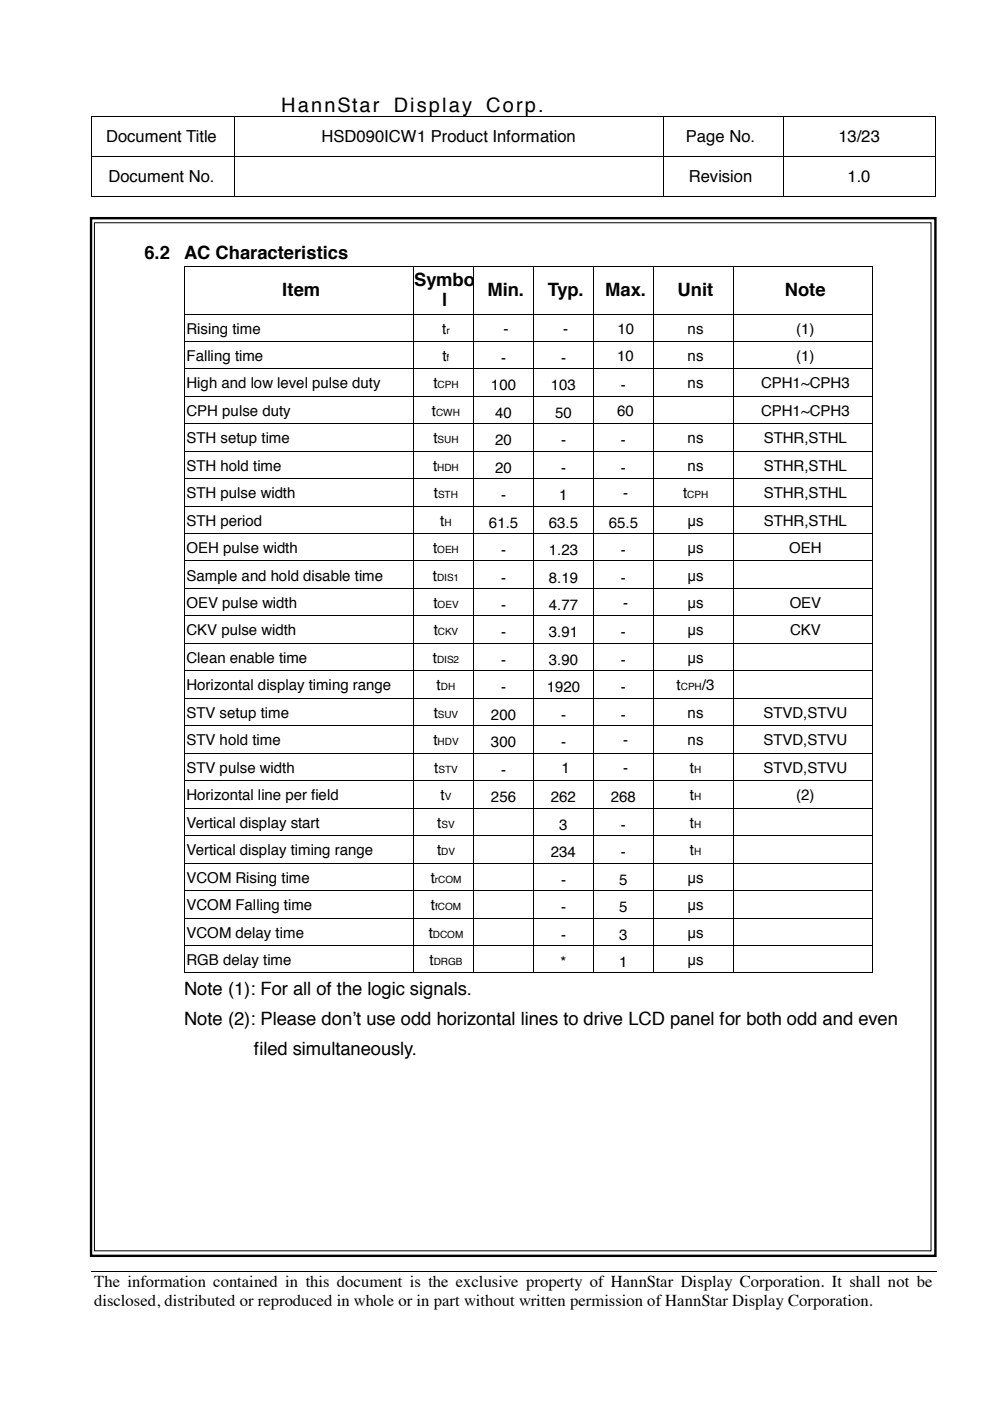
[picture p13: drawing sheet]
<svg xmlns="http://www.w3.org/2000/svg" width="210mm" height="297mm" viewBox="0 0 210 297" stroke-linecap="round" stroke-linejoin="round" font-family="sans-serif">
<defs><g id="words">
<g font-size="4.2">
<text x="59.6" y="23.8">HannStar</text>
<text x="83.5" y="23.8">Display Corp.</text>
</g>
<g font-size="3.9">
<text x="30.6" y="54.8">6.2</text>
<text x="39.1" y="54.8">AC Characteristics</text>
<text x="59.9" y="62.8">Item</text>
<text x="87.8" y="60.6">Symbo</text>
<text x="93.7" y="64.9">l</text>
<text x="103.3" y="62.8">Min.</text>
<text x="116.1" y="62.8">Typ.</text>
<text x="128.3" y="62.8">Max.</text>
<text x="143.7" y="62.8">Unit</text>
<text x="166.4" y="62.8">Note</text>
<text x="39" y="210.9">Note (1): For all of the logic signals.</text>
<text x="39" y="217.3">Note (2): Please don’t use odd horizontal lines to drive LCD panel for both odd and even</text>
<text x="53.8" y="223.6">filed simultaneously.</text>
</g>
<g font-size="3.5">
<text x="22.5" y="30.2">Document Title</text>
<text x="68.2" y="30.2">HSD090ICW1 Product Information</text>
<text x="145.4" y="30.2">Page No.</text>
<text x="177.8" y="30.2">13/23</text>
<text x="23" y="38.7">Document No.</text>
<text x="146" y="38.7">Revision</text>
<text x="179.7" y="38.7">1.0</text>
<text x="20" y="272.9">The information contained in this document is the exclusive property of HannStar Display Corporation. It shall not be</text>
<text x="20" y="277">disclosed, distributed or reproduced in whole or in part without written permission of HannStar Display Corporation.</text>
</g>
<g font-size="3.2">
<text x="39.5" y="70.7">Rising time</text>
<text x="93.8" y="70.7">t</text>
<text x="106.7" y="70.7">-</text>
<text x="119.4" y="70.7">-</text>
<text x="130.9" y="70.7">10</text>
<text x="145.8" y="70.7">ns</text>
<text x="168.8" y="70.7">(1)</text>
<text x="39.5" y="76.5">Falling time</text>
<text x="93.8" y="76.5">t</text>
<text x="106.3" y="76.9">-</text>
<text x="119" y="76.9">-</text>
<text x="130.9" y="76.5">10</text>
<text x="145.8" y="76.5">ns</text>
<text x="168.8" y="76.5">(1)</text>
<text x="39.5" y="82.4">High and low level pulse duty</text>
<text x="91.9" y="82.4">t</text>
<text x="104.1" y="82.8">100</text>
<text x="116.8" y="82.8">103</text>
<text x="131.7" y="82.8">-</text>
<text x="145.8" y="82.4">ns</text>
<text x="161.4" y="82.4">CPH1~CPH3</text>
<text x="39.5" y="88.2">CPH pulse duty</text>
<text x="91.6" y="88.2">t</text>
<text x="105" y="88.6">40</text>
<text x="117.7" y="88.6">50</text>
<text x="130.9" y="88.2">60</text>
<text x="161.4" y="88.2">CPH1~CPH3</text>
<text x="39.5" y="94">STH setup time</text>
<text x="91.9" y="94">t</text>
<text x="105" y="94.4">20</text>
<text x="119" y="94.4">-</text>
<text x="131.7" y="94.4">-</text>
<text x="145.8" y="94">ns</text>
<text x="162" y="94">STHR,STHL</text>
<text x="39.5" y="99.8">STH hold time</text>
<text x="91.8" y="99.8">t</text>
<text x="105" y="100.2">20</text>
<text x="119" y="100.2">-</text>
<text x="131.7" y="100.2">-</text>
<text x="145.8" y="99.8">ns</text>
<text x="162" y="99.8">STHR,STHL</text>
<text x="39.5" y="105.6">STH pulse width</text>
<text x="92" y="105.6">t</text>
<text x="106.3" y="106.1">-</text>
<text x="118.6" y="106.1">1</text>
<text x="132.1" y="105.6">-</text>
<text x="144.8" y="105.6">t</text>
<text x="162" y="105.6">STHR,STHL</text>
<text x="39.5" y="111.4">STH period</text>
<text x="93.4" y="111.4">t</text>
<text x="103.7" y="111.9">61.5</text>
<text x="116.4" y="111.9">63.5</text>
<text x="129.1" y="111.9">65.5</text>
<text x="145.8" y="111.4">µs</text>
<text x="162" y="111.4">STHR,STHL</text>
<text x="39.5" y="117.3">OEH pulse width</text>
<text x="91.8" y="117.3">t</text>
<text x="106.3" y="117.7">-</text>
<text x="116.4" y="117.7">1.23</text>
<text x="131.7" y="117.7">-</text>
<text x="145.8" y="117.3">µs</text>
<text x="167.3" y="117.3">OEH</text>
<text x="39.5" y="123.1">Sample and hold disable time</text>
<text x="91.8" y="123.1">t</text>
<text x="106.3" y="123.5">-</text>
<text x="116.4" y="123.5">8.19</text>
<text x="131.7" y="123.5">-</text>
<text x="145.8" y="123.1">µs</text>
<text x="39.5" y="128.9">OEV pulse width</text>
<text x="91.9" y="128.9">t</text>
<text x="106.3" y="129.4">-</text>
<text x="116.4" y="129.4">4.77</text>
<text x="132.1" y="128.9">-</text>
<text x="145.8" y="128.9">µs</text>
<text x="167.4" y="128.9">OEV</text>
<text x="39.5" y="134.7">CKV pulse width</text>
<text x="92" y="134.7">t</text>
<text x="106.3" y="135.2">-</text>
<text x="116.4" y="135.2">3.91</text>
<text x="131.7" y="135.2">-</text>
<text x="145.8" y="134.7">µs</text>
<text x="167.5" y="134.7">CKV</text>
<text x="39.5" y="140.6">Clean enable time</text>
<text x="91.8" y="140.6">t</text>
<text x="106.3" y="141">-</text>
<text x="116.4" y="141">3.90</text>
<text x="131.7" y="141">-</text>
<text x="145.8" y="140.6">µs</text>
<text x="39.5" y="146.4">Horizontal display timing range</text>
<text x="92.6" y="146.4">t</text>
<text x="106.3" y="146.8">-</text>
<text x="115.9" y="146.8">1920</text>
<text x="131.7" y="146.8">-</text>
<text x="143.5" y="146.4">t</text>
<text x="148.8" y="146.4">/3</text>
<text x="39.5" y="152.2">STV setup time</text>
<text x="92" y="152.2">t</text>
<text x="104.1" y="152.6">200</text>
<text x="119" y="152.6">-</text>
<text x="131.7" y="152.6">-</text>
<text x="145.8" y="152.2">ns</text>
<text x="161.9" y="152.2">STVD,STVU</text>
<text x="39.5" y="158">STV hold time</text>
<text x="91.9" y="158">t</text>
<text x="104.1" y="158.4">300</text>
<text x="119" y="158.4">-</text>
<text x="132.1" y="158">-</text>
<text x="145.8" y="158">ns</text>
<text x="161.9" y="158">STVD,STVU</text>
<text x="39.5" y="163.9">STV pulse width</text>
<text x="92.1" y="163.9">t</text>
<text x="106.3" y="164.3">-</text>
<text x="119" y="163.9">1</text>
<text x="132.1" y="163.9">-</text>
<text x="146.3" y="163.9">t</text>
<text x="161.9" y="163.9">STVD,STVU</text>
<text x="39.5" y="169.7">Horizontal line per field</text>
<text x="93.4" y="169.7">t</text>
<text x="104.1" y="170.1">256</text>
<text x="116.8" y="170.1">262</text>
<text x="129.5" y="170.1">268</text>
<text x="146.3" y="169.7">t</text>
<text x="168.8" y="169.7">(2)</text>
<text x="39.5" y="175.5">Vertical display start</text>
<text x="92.7" y="175.5">t</text>
<text x="118.6" y="175.9">3</text>
<text x="131.7" y="175.9">-</text>
<text x="146.3" y="175.5">t</text>
<text x="39.5" y="181.3">Vertical display timing range</text>
<text x="92.7" y="181.3">t</text>
<text x="116.8" y="181.7">234</text>
<text x="131.7" y="181.7">-</text>
<text x="146.3" y="181.3">t</text>
<text x="39.5" y="187.1">VCOM Rising time</text>
<text x="91.3" y="187.1">t</text>
<text x="119" y="187.6">-</text>
<text x="131.3" y="187.6">5</text>
<text x="145.8" y="187.1">µs</text>
<text x="39.5" y="192.9">VCOM Falling time</text>
<text x="91.4" y="192.9">t</text>
<text x="119" y="193.4">-</text>
<text x="131.3" y="193.4">5</text>
<text x="145.8" y="192.9">µs</text>
<text x="39.5" y="198.8">VCOM delay time</text>
<text x="90.9" y="198.8">t</text>
<text x="119" y="199.2">-</text>
<text x="131.3" y="199.2">3</text>
<text x="145.8" y="198.8">µs</text>
<text x="39.5" y="204.6">RGB delay time</text>
<text x="91.1" y="204.6">t</text>
<text x="118.9" y="205">*</text>
<text x="131.3" y="205">1</text>
<text x="145.8" y="204.6">µs</text>
</g>
<g font-size="2.1">
<text x="94.7" y="70.7">r</text>
<text x="94.7" y="76.5">f</text>
<text x="92.8" y="82.4">CPH</text>
<text x="92.5" y="88.2">CWH</text>
<text x="92.8" y="94">SUH</text>
<text x="92.7" y="99.8">HDH</text>
<text x="92.9" y="105.6">STH</text>
<text x="145.7" y="105.6">CPH</text>
<text x="94.2" y="111.4">H</text>
<text x="92.7" y="117.3">OEH</text>
<text x="92.7" y="123.1">DIS1</text>
<text x="92.8" y="128.9">OEV</text>
<text x="92.8" y="134.7">CKV</text>
<text x="92.7" y="140.6">DIS2</text>
<text x="93.5" y="146.4">DH</text>
<text x="144.4" y="146.4">CPH</text>
<text x="92.8" y="152.2">SUV</text>
<text x="92.8" y="158">HDV</text>
<text x="93" y="163.9">STV</text>
<text x="147.2" y="163.9">H</text>
<text x="94.3" y="169.7">V</text>
<text x="147.2" y="169.7">H</text>
<text x="93.6" y="175.5">SV</text>
<text x="147.2" y="175.5">H</text>
<text x="93.6" y="181.3">DV</text>
<text x="147.2" y="181.3">H</text>
<text x="92.2" y="187.1">rCOM</text>
<text x="92.2" y="192.9">fCOM</text>
<text x="91.8" y="198.8">DCOM</text>
<text x="91.9" y="204.6">DRGB</text>
</g>
</g></defs>
<g fill="#000">
<path d="M19.4 24.7h.2v.1h-.2zM19.4 33.1h.2v.2h-.2zM49.5 24.7h.2v.1h-.2zM49.5 33.1h.2v.2h-.2zM59.1 24.7h.1v.1h-.1zM140.5 24.7h.2v.1h-.2zM140.5 33.1h.2v.2h-.2zM165.9 24.7h.2v.1h-.2zM165.9 33.1h.2v.2h-.2zM198.2 24.7h.1v.1h-.1zM198.2 33.1h.1v.2h-.1zM19.4 41.6h.2v.2h-.2z"/>
<path d="M49.5 41.6h.2v.2h-.2zM140.5 41.6h.2v.2h-.2zM165.9 41.6h.2v.2h-.2zM198.2 41.6h.1v.2h-.1zM198.5 269.6v.1z"/>
</g>
<g fill="none" stroke="#000" stroke-width=".21">
<path d="M19.5 24.8v8.3M19.5 33.3v8.3M19.6 24.8h29.9M19.6 33.2h29.9M49.6 24.8v8.3M49.6 33.3v8.3M49.7 24.8h9.4M49.7 33.2h90.8M59.2 24.8h81.3M140.6 24.8v8.3M140.6 33.3v8.3M140.7 24.8h25.2"/>
<path d="M140.7 33.2h25.2M166 24.8v8.3M166 33.3v8.3M166.1 24.8h32.1M166.1 33.2h32.1M198.2 24.8v8.3M198.2 33.3v8.3M19.6 41.7h29.9M49.7 41.7h90.8M140.7 41.7h25.2M166.1 41.7h32.1M19.3 269.6h179.2"/>
</g>
<g fill="#fff">
<path d="M19.3 277.9h179.2z"/>
<path d="M198.5 269.7v8.2z"/>
</g>
<path d="M19.3 46.3h179v220h-179z" fill="none" stroke="#000" stroke-width=".51"/>
<path d="M20 47.2h177.4v218h-177.4z" fill-rule="evenodd" fill="#fff"/>
<g fill="none" stroke="#000" stroke-width=".21">
<path d="M20 47.2h177.4v218h-177.4zM39 56.6v9.9M39.1 56.5h48.5M87.7 56.6v9.9M87.8 56.5h12.5M100.4 56.6v9.9M100.5 56.5h12.5M113.1 56.6v9.9M113.2 56.5h12.5M125.8 56.6v9.9M125.9 56.5h12.5M138.5 56.6v9.9"/>
<path d="M138.6 56.5h16.8M155.4 56.6v9.9M155.5 56.5h29.5M185.1 56.6v9.9M39 66.7v5.6M39 72.5v5.6M39 78.3v5.6M39.1 66.6h48.5M39.1 72.4h48.5M39.1 78.2h48.5M87.7 66.7v5.6M87.7 72.5v5.6"/>
<path d="M87.7 78.3v5.6M87.8 66.6h12.5M87.8 72.4h12.5M87.8 78.2h12.5M100.4 66.7v5.6M100.4 72.5v5.6M100.4 78.3v5.6M100.5 66.6h12.5M100.5 72.4h12.5M100.5 78.2h12.5M113.1 66.7v5.6M113.1 72.5v5.6"/>
<path d="M113.1 78.3v5.6M113.2 66.6h12.5M113.2 72.4h12.5M113.2 78.2h12.5M125.8 66.7v5.6M125.8 72.5v5.6M125.8 78.3v5.6M125.9 66.6h12.5M125.9 72.4h12.5M125.9 78.2h12.5M138.5 66.7v5.6M138.5 72.5v5.6"/>
<path d="M138.5 78.3v5.6M138.6 66.6h16.8M138.6 72.4h16.8M138.6 78.2h16.8M155.4 66.7v5.6M155.4 72.5v5.6M155.4 78.3v5.6M155.5 66.6h29.5M155.5 72.4h29.5M155.5 78.2h29.5M185.1 66.7v5.6M185.1 72.5v5.6"/>
<path d="M185.1 78.3v5.6M39 84.1v5.7M39 89.9v5.7M39 95.7v5.7M39.1 84h48.5M39.1 89.9h48.5M39.1 95.7h48.5M87.7 84.1v5.7M87.7 89.9v5.7M87.7 95.7v5.7M87.8 84h12.5M87.8 89.9h12.5"/>
<path d="M87.8 95.7h12.5M100.4 84.1v5.7M100.4 89.9v5.7M100.4 95.7v5.7M100.5 84h12.5M100.5 89.9h12.5M100.5 95.7h12.5M113.1 84.1v5.7M113.1 89.9v5.7M113.1 95.7v5.7M113.2 84h12.5M113.2 89.9h12.5"/>
<path d="M113.2 95.7h12.5M125.8 84.1v5.7M125.8 89.9v5.7M125.8 95.7v5.7M125.9 84h12.5M125.9 89.9h12.5M125.9 95.7h12.5M138.5 84.1v5.7M138.5 89.9v5.7M138.5 95.7v5.7M138.6 84h16.8M138.6 89.9h16.8"/>
<path d="M138.6 95.7h16.8M155.4 84.1v5.7M155.4 89.9v5.7M155.4 95.7v5.7M155.5 84h29.5M155.5 89.9h29.5M155.5 95.7h29.5M185.1 84.1v5.7M185.1 89.9v5.7M185.1 95.7v5.7M39 101.6v5.6M39 107.4v5.7"/>
<path d="M39 113.2v5.7M39 119v5.7M39.1 101.5h48.5M39.1 107.3h48.5M39.1 113.1h48.5M39.1 118.9h48.5M87.7 101.6v5.6M87.7 107.4v5.7M87.7 113.2v5.7M87.7 119v5.7M87.8 101.5h12.5M87.8 107.3h12.5"/>
<path d="M87.8 113.1h12.5M87.8 118.9h12.5M100.4 101.6v5.6M100.4 107.4v5.7M100.4 113.2v5.7M100.4 119v5.7M100.5 101.5h12.5M100.5 107.3h12.5M100.5 113.1h12.5M100.5 118.9h12.5M113.1 101.6v5.6M113.1 107.4v5.7"/>
<path d="M113.1 113.2v5.7M113.1 119v5.7M113.2 101.5h12.5M113.2 107.3h12.5M113.2 113.1h12.5M113.2 118.9h12.5M125.8 101.6v5.6M125.8 107.4v5.7M125.8 113.2v5.7M125.8 119v5.7M125.9 101.5h12.5M125.9 107.3h12.5"/>
<path d="M125.9 113.1h12.5M125.9 118.9h12.5M138.5 101.6v5.6M138.5 107.4v5.7M138.5 113.2v5.7M138.5 119v5.7M138.6 101.5h16.8M138.6 107.3h16.8M138.6 113.1h16.8M138.6 118.9h16.8M155.4 101.6v5.6M155.4 107.4v5.7"/>
<path d="M155.4 113.2v5.7M155.4 119v5.7M155.5 101.5h29.5M155.5 107.3h29.5M155.5 113.1h29.5M155.5 118.9h29.5M185.1 101.6v5.6M185.1 107.4v5.7M185.1 113.2v5.7M185.1 119v5.7M39 124.9v5.6M39 130.7v5.6"/>
<path d="M39 136.5v5.6M39.1 124.8h48.5M39.1 130.6h48.5M39.1 136.4h48.5M87.7 124.9v5.6M87.7 130.7v5.6M87.7 136.5v5.6M87.8 124.8h12.5M87.8 130.6h12.5M87.8 136.4h12.5M100.4 124.9v5.6M100.4 130.7v5.6"/>
<path d="M100.4 136.5v5.6M100.5 124.8h12.5M100.5 130.6h12.5M100.5 136.4h12.5M113.1 124.9v5.6M113.1 130.7v5.6M113.1 136.5v5.6M113.2 124.8h12.5M113.2 130.6h12.5M113.2 136.4h12.5M125.8 124.9v5.6M125.8 130.7v5.6"/>
<path d="M125.8 136.5v5.6M125.9 124.8h12.5M125.9 130.6h12.5M125.9 136.4h12.5M138.5 124.9v5.6M138.5 130.7v5.6M138.5 136.5v5.6M138.6 124.8h16.8M138.6 130.6h16.8M138.6 136.4h16.8M155.4 124.9v5.6M155.4 130.7v5.6"/>
<path d="M155.4 136.5v5.6M155.5 124.8h29.5M155.5 130.6h29.5M155.5 136.4h29.5M185.1 124.9v5.6M185.1 130.7v5.6M185.1 136.5v5.6M39 142.3v5.7M39 148.2v5.6M39 154v5.6M39 159.8v5.6M39.1 142.2h48.5"/>
<path d="M39.1 148.1h48.5M39.1 153.9h48.5M39.1 159.7h48.5M87.7 142.3v5.7M87.7 148.2v5.6M87.7 154v5.6M87.7 159.8v5.6M87.8 142.2h12.5M87.8 148.1h12.5M87.8 153.9h12.5M87.8 159.7h12.5M100.4 142.3v5.7"/>
<path d="M100.4 148.2v5.6M100.4 154v5.6M100.4 159.8v5.6M100.5 142.2h12.5M100.5 148.1h12.5M100.5 153.9h12.5M100.5 159.7h12.5M113.1 142.3v5.7M113.1 148.2v5.6M113.1 154v5.6M113.1 159.8v5.6M113.2 142.2h12.5"/>
<path d="M113.2 148.1h12.5M113.2 153.9h12.5M113.2 159.7h12.5M125.8 142.3v5.7M125.8 148.2v5.6M125.8 154v5.6M125.8 159.8v5.6M125.9 142.2h12.5M125.9 148.1h12.5M125.9 153.9h12.5M125.9 159.7h12.5M138.5 142.3v5.7"/>
<path d="M138.5 148.2v5.6M138.5 154v5.6M138.5 159.8v5.6M138.6 142.2h16.8M138.6 148.1h16.8M138.6 153.9h16.8M138.6 159.7h16.8M155.4 142.3v5.7M155.4 148.2v5.6M155.4 154v5.6M155.4 159.8v5.6M155.5 142.2h29.5"/>
<path d="M155.5 148.1h29.5M155.5 153.9h29.5M155.5 159.7h29.5M185.1 142.3v5.7M185.1 148.2v5.6M185.1 154v5.6M185.1 159.8v5.6M39 165.6v5.7M39 171.4v5.7M39 177.2v5.7M39.1 165.5h48.5M39.1 171.4h48.5"/>
<path d="M39.1 177.2h48.5M87.7 165.6v5.7M87.7 171.4v5.7M87.7 177.2v5.7M87.8 165.5h12.5M87.8 171.4h12.5M87.8 177.2h12.5M100.4 165.6v5.7M100.4 171.4v5.7M100.4 177.2v5.7M100.5 165.5h12.5M100.5 171.4h12.5"/>
<path d="M100.5 177.2h12.5M113.1 165.6v5.7M113.1 171.4v5.7M113.1 177.2v5.7M113.2 165.5h12.5M113.2 171.4h12.5M113.2 177.2h12.5M125.8 165.6v5.7M125.8 171.4v5.7M125.8 177.2v5.7M125.9 165.5h12.5M125.9 171.4h12.5"/>
<path d="M125.9 177.2h12.5M138.5 165.6v5.7M138.5 171.4v5.7M138.5 177.2v5.7M138.6 165.5h16.8M138.6 171.4h16.8M138.6 177.2h16.8M155.4 165.6v5.7M155.4 171.4v5.7M155.4 177.2v5.7M155.5 165.5h29.5M155.5 171.4h29.5"/>
<path d="M155.5 177.2h29.5M185.1 165.6v5.7M185.1 171.4v5.7M185.1 177.2v5.7M39 183.1v5.6M39 188.9v5.6M39 194.7v5.6M39.1 183h48.5M39.1 188.8h48.5M39.1 194.6h48.5M87.7 183.1v5.6M87.7 188.9v5.6"/>
<path d="M87.7 194.7v5.6M87.8 183h12.5M87.8 188.8h12.5M87.8 194.6h12.5M100.4 183.1v5.6M100.4 188.9v5.6M100.4 194.7v5.6M100.5 183h12.5M100.5 188.8h12.5M100.5 194.6h12.5M113.1 183.1v5.6M113.1 188.9v5.6"/>
<path d="M113.1 194.7v5.6M113.2 183h12.5M113.2 188.8h12.5M113.2 194.6h12.5M125.8 183.1v5.6M125.8 188.9v5.6M125.8 194.7v5.6M125.9 183h12.5M125.9 188.8h12.5M125.9 194.6h12.5M138.5 183.1v5.6M138.5 188.9v5.6"/>
<path d="M138.5 194.7v5.6M138.6 183h16.8M138.6 188.8h16.8M138.6 194.6h16.8M155.4 183.1v5.6M155.4 188.9v5.6M155.4 194.7v5.6M155.5 183h29.5M155.5 188.8h29.5M155.5 194.6h29.5M185.1 183.1v5.6M185.1 188.9v5.6"/>
<path d="M185.1 194.7v5.6M39 200.5v5.7M39.1 200.4h48.5M39.1 206.3h48.5M87.7 200.5v5.7M87.8 200.4h12.5M87.8 206.3h12.5M100.4 200.5v5.7M100.5 200.4h12.5M100.5 206.3h12.5M113.1 200.5v5.7M113.2 200.4h12.5"/>
<path d="M113.2 206.3h12.5M125.8 200.5v5.7M125.9 200.4h12.5M125.9 206.3h12.5M138.5 200.5v5.7M138.6 200.4h16.8M138.6 206.3h16.8M155.4 200.5v5.7M155.5 200.4h29.5M155.5 206.3h29.5M185.1 200.5v5.7"/>
</g>
<g fill="#000">
<path d="M38.9 56.4h.2v.2h-.2zM87.6 56.4h.2v.2h-.2zM100.3 56.4h.2v.2h-.2zM113 56.4h.2v.2h-.2zM125.7 56.4h.2v.2h-.2zM138.4 56.4h.2v.2h-.2zM155.4 56.4h.1v.2h-.1zM185 56.4h.2v.2h-.2zM38.9 66.5h.2v.2h-.2zM38.9 72.3h.2v.2h-.2zM38.9 78.1h.2v.2h-.2zM87.6 66.5h.2v.2h-.2z"/>
<path d="M87.6 72.3h.2v.2h-.2zM87.6 78.1h.2v.2h-.2zM100.3 66.5h.2v.2h-.2zM100.3 72.3h.2v.2h-.2zM100.3 78.1h.2v.2h-.2zM113 66.5h.2v.2h-.2zM113 72.3h.2v.2h-.2zM113 78.1h.2v.2h-.2zM125.7 66.5h.2v.2h-.2zM125.7 72.3h.2v.2h-.2zM125.7 78.1h.2v.2h-.2zM138.4 66.5h.2v.2h-.2z"/>
<path d="M138.4 72.3h.2v.2h-.2zM138.4 78.1h.2v.2h-.2zM155.4 66.5h.1v.2h-.1zM155.4 72.3h.1v.2h-.1zM155.4 78.1h.1v.2h-.1zM185 66.5h.2v.2h-.2zM185 72.3h.2v.2h-.2zM185 78.1h.2v.2h-.2zM38.9 83.9h.2v.2h-.2zM38.9 89.8h.2v.1h-.2zM38.9 95.6h.2v.1h-.2zM87.6 83.9h.2v.2h-.2z"/>
<path d="M87.6 89.8h.2v.1h-.2zM87.6 95.6h.2v.1h-.2zM100.3 83.9h.2v.2h-.2zM100.3 89.8h.2v.1h-.2zM100.3 95.6h.2v.1h-.2zM113 83.9h.2v.2h-.2zM113 89.8h.2v.1h-.2zM113 95.6h.2v.1h-.2zM125.7 83.9h.2v.2h-.2zM125.7 89.8h.2v.1h-.2zM125.7 95.6h.2v.1h-.2zM138.4 83.9h.2v.2h-.2z"/>
<path d="M138.4 89.8h.2v.1h-.2zM138.4 95.6h.2v.1h-.2zM155.4 83.9h.1v.2h-.1zM155.4 89.8h.1v.1h-.1zM155.4 95.6h.1v.1h-.1zM185 83.9h.2v.2h-.2zM185 89.8h.2v.1h-.2zM185 95.6h.2v.1h-.2zM38.9 101.4h.2v.2h-.2zM38.9 107.2h.2v.2h-.2zM38.9 113.1h.2v.1h-.2zM38.9 118.9h.2v.1h-.2z"/>
<path d="M87.6 101.4h.2v.2h-.2zM87.6 107.2h.2v.2h-.2zM87.6 113.1h.2v.1h-.2zM87.6 118.9h.2v.1h-.2zM100.3 101.4h.2v.2h-.2zM100.3 107.2h.2v.2h-.2zM100.3 113.1h.2v.1h-.2zM100.3 118.9h.2v.1h-.2zM113 101.4h.2v.2h-.2zM113 107.2h.2v.2h-.2zM113 113.1h.2v.1h-.2zM113 118.9h.2v.1h-.2z"/>
<path d="M125.7 101.4h.2v.2h-.2zM125.7 107.2h.2v.2h-.2zM125.7 113.1h.2v.1h-.2zM125.7 118.9h.2v.1h-.2zM138.4 101.4h.2v.2h-.2zM138.4 107.2h.2v.2h-.2zM138.4 113.1h.2v.1h-.2zM138.4 118.9h.2v.1h-.2zM155.4 101.4h.1v.2h-.1zM155.4 107.2h.1v.2h-.1zM155.4 113.1h.1v.1h-.1zM155.4 118.9h.1v.1h-.1z"/>
<path d="M185 101.4h.2v.2h-.2zM185 107.2h.2v.2h-.2zM185 113.1h.2v.1h-.2zM185 118.9h.2v.1h-.2zM38.9 124.7h.2v.2h-.2zM38.9 130.5h.2v.2h-.2zM38.9 136.3h.2v.2h-.2zM87.6 124.7h.2v.2h-.2zM87.6 130.5h.2v.2h-.2zM87.6 136.3h.2v.2h-.2zM100.3 124.7h.2v.2h-.2zM100.3 130.5h.2v.2h-.2z"/>
<path d="M100.3 136.3h.2v.2h-.2zM113 124.7h.2v.2h-.2zM113 130.5h.2v.2h-.2zM113 136.3h.2v.2h-.2zM125.7 124.7h.2v.2h-.2zM125.7 130.5h.2v.2h-.2zM125.7 136.3h.2v.2h-.2zM138.4 124.7h.2v.2h-.2zM138.4 130.5h.2v.2h-.2zM138.4 136.3h.2v.2h-.2zM155.4 124.7h.1v.2h-.1zM155.4 130.5h.1v.2h-.1z"/>
<path d="M155.4 136.3h.1v.2h-.1zM185 124.7h.2v.2h-.2zM185 130.5h.2v.2h-.2zM185 136.3h.2v.2h-.2zM38.9 142.1h.2v.2h-.2zM38.9 148h.2v.2h-.2zM38.9 153.8h.2v.2h-.2zM38.9 159.6h.2v.2h-.2zM87.6 142.1h.2v.2h-.2zM87.6 148h.2v.2h-.2zM87.6 153.8h.2v.2h-.2zM87.6 159.6h.2v.2h-.2z"/>
<path d="M100.3 142.1h.2v.2h-.2zM100.3 148h.2v.2h-.2zM100.3 153.8h.2v.2h-.2zM100.3 159.6h.2v.2h-.2zM113 142.1h.2v.2h-.2zM113 148h.2v.2h-.2zM113 153.8h.2v.2h-.2zM113 159.6h.2v.2h-.2zM125.7 142.1h.2v.2h-.2zM125.7 148h.2v.2h-.2zM125.7 153.8h.2v.2h-.2zM125.7 159.6h.2v.2h-.2z"/>
<path d="M138.4 142.1h.2v.2h-.2zM138.4 148h.2v.2h-.2zM138.4 153.8h.2v.2h-.2zM138.4 159.6h.2v.2h-.2zM155.4 142.1h.1v.2h-.1zM155.4 148h.1v.2h-.1zM155.4 153.8h.1v.2h-.1zM155.4 159.6h.1v.2h-.1zM185 142.1h.2v.2h-.2zM185 148h.2v.2h-.2zM185 153.8h.2v.2h-.2zM185 159.6h.2v.2h-.2z"/>
<path d="M38.9 165.4h.2v.2h-.2zM38.9 171.3h.2v.1h-.2zM38.9 177.1h.2v.1h-.2zM87.6 165.4h.2v.2h-.2zM87.6 171.3h.2v.1h-.2zM87.6 177.1h.2v.1h-.2zM100.3 165.4h.2v.2h-.2zM100.3 171.3h.2v.1h-.2zM100.3 177.1h.2v.1h-.2zM113 165.4h.2v.2h-.2zM113 171.3h.2v.1h-.2zM113 177.1h.2v.1h-.2z"/>
<path d="M125.7 165.4h.2v.2h-.2zM125.7 171.3h.2v.1h-.2zM125.7 177.1h.2v.1h-.2zM138.4 165.4h.2v.2h-.2zM138.4 171.3h.2v.1h-.2zM138.4 177.1h.2v.1h-.2zM155.4 165.4h.1v.2h-.1zM155.4 171.3h.1v.1h-.1zM155.4 177.1h.1v.1h-.1zM185 165.4h.2v.2h-.2zM185 171.3h.2v.1h-.2zM185 177.1h.2v.1h-.2z"/>
<path d="M38.9 182.9h.2v.2h-.2zM38.9 188.7h.2v.2h-.2zM38.9 194.6h.2v.1h-.2zM87.6 182.9h.2v.2h-.2zM87.6 188.7h.2v.2h-.2zM87.6 194.6h.2v.1h-.2zM100.3 182.9h.2v.2h-.2zM100.3 188.7h.2v.2h-.2zM100.3 194.6h.2v.1h-.2zM113 182.9h.2v.2h-.2zM113 188.7h.2v.2h-.2zM113 194.6h.2v.1h-.2z"/>
<path d="M125.7 182.9h.2v.2h-.2zM125.7 188.7h.2v.2h-.2zM125.7 194.6h.2v.1h-.2zM138.4 182.9h.2v.2h-.2zM138.4 188.7h.2v.2h-.2zM138.4 194.6h.2v.1h-.2zM155.4 182.9h.1v.2h-.1zM155.4 188.7h.1v.2h-.1zM155.4 194.6h.1v.1h-.1zM185 182.9h.2v.2h-.2zM185 188.7h.2v.2h-.2zM185 194.6h.2v.1h-.2z"/>
<path d="M38.9 200.3h.2v.2h-.2zM38.9 206.2h.2v.2h-.2zM87.6 200.3h.2v.2h-.2zM87.6 206.2h.2v.2h-.2zM100.3 200.3h.2v.2h-.2zM100.3 206.2h.2v.2h-.2zM113 200.3h.2v.2h-.2zM113 206.2h.2v.2h-.2zM125.7 200.3h.2v.2h-.2zM125.7 206.2h.2v.2h-.2zM138.4 200.3h.2v.2h-.2zM138.4 206.2h.2v.2h-.2z"/>
<path d="M155.4 200.3h.1v.2h-.1zM155.4 206.2h.1v.2h-.1zM185 200.3h.2v.2h-.2zM185 206.2h.2v.2h-.2z"/>
</g>
<use href="#words"/>
</svg>
